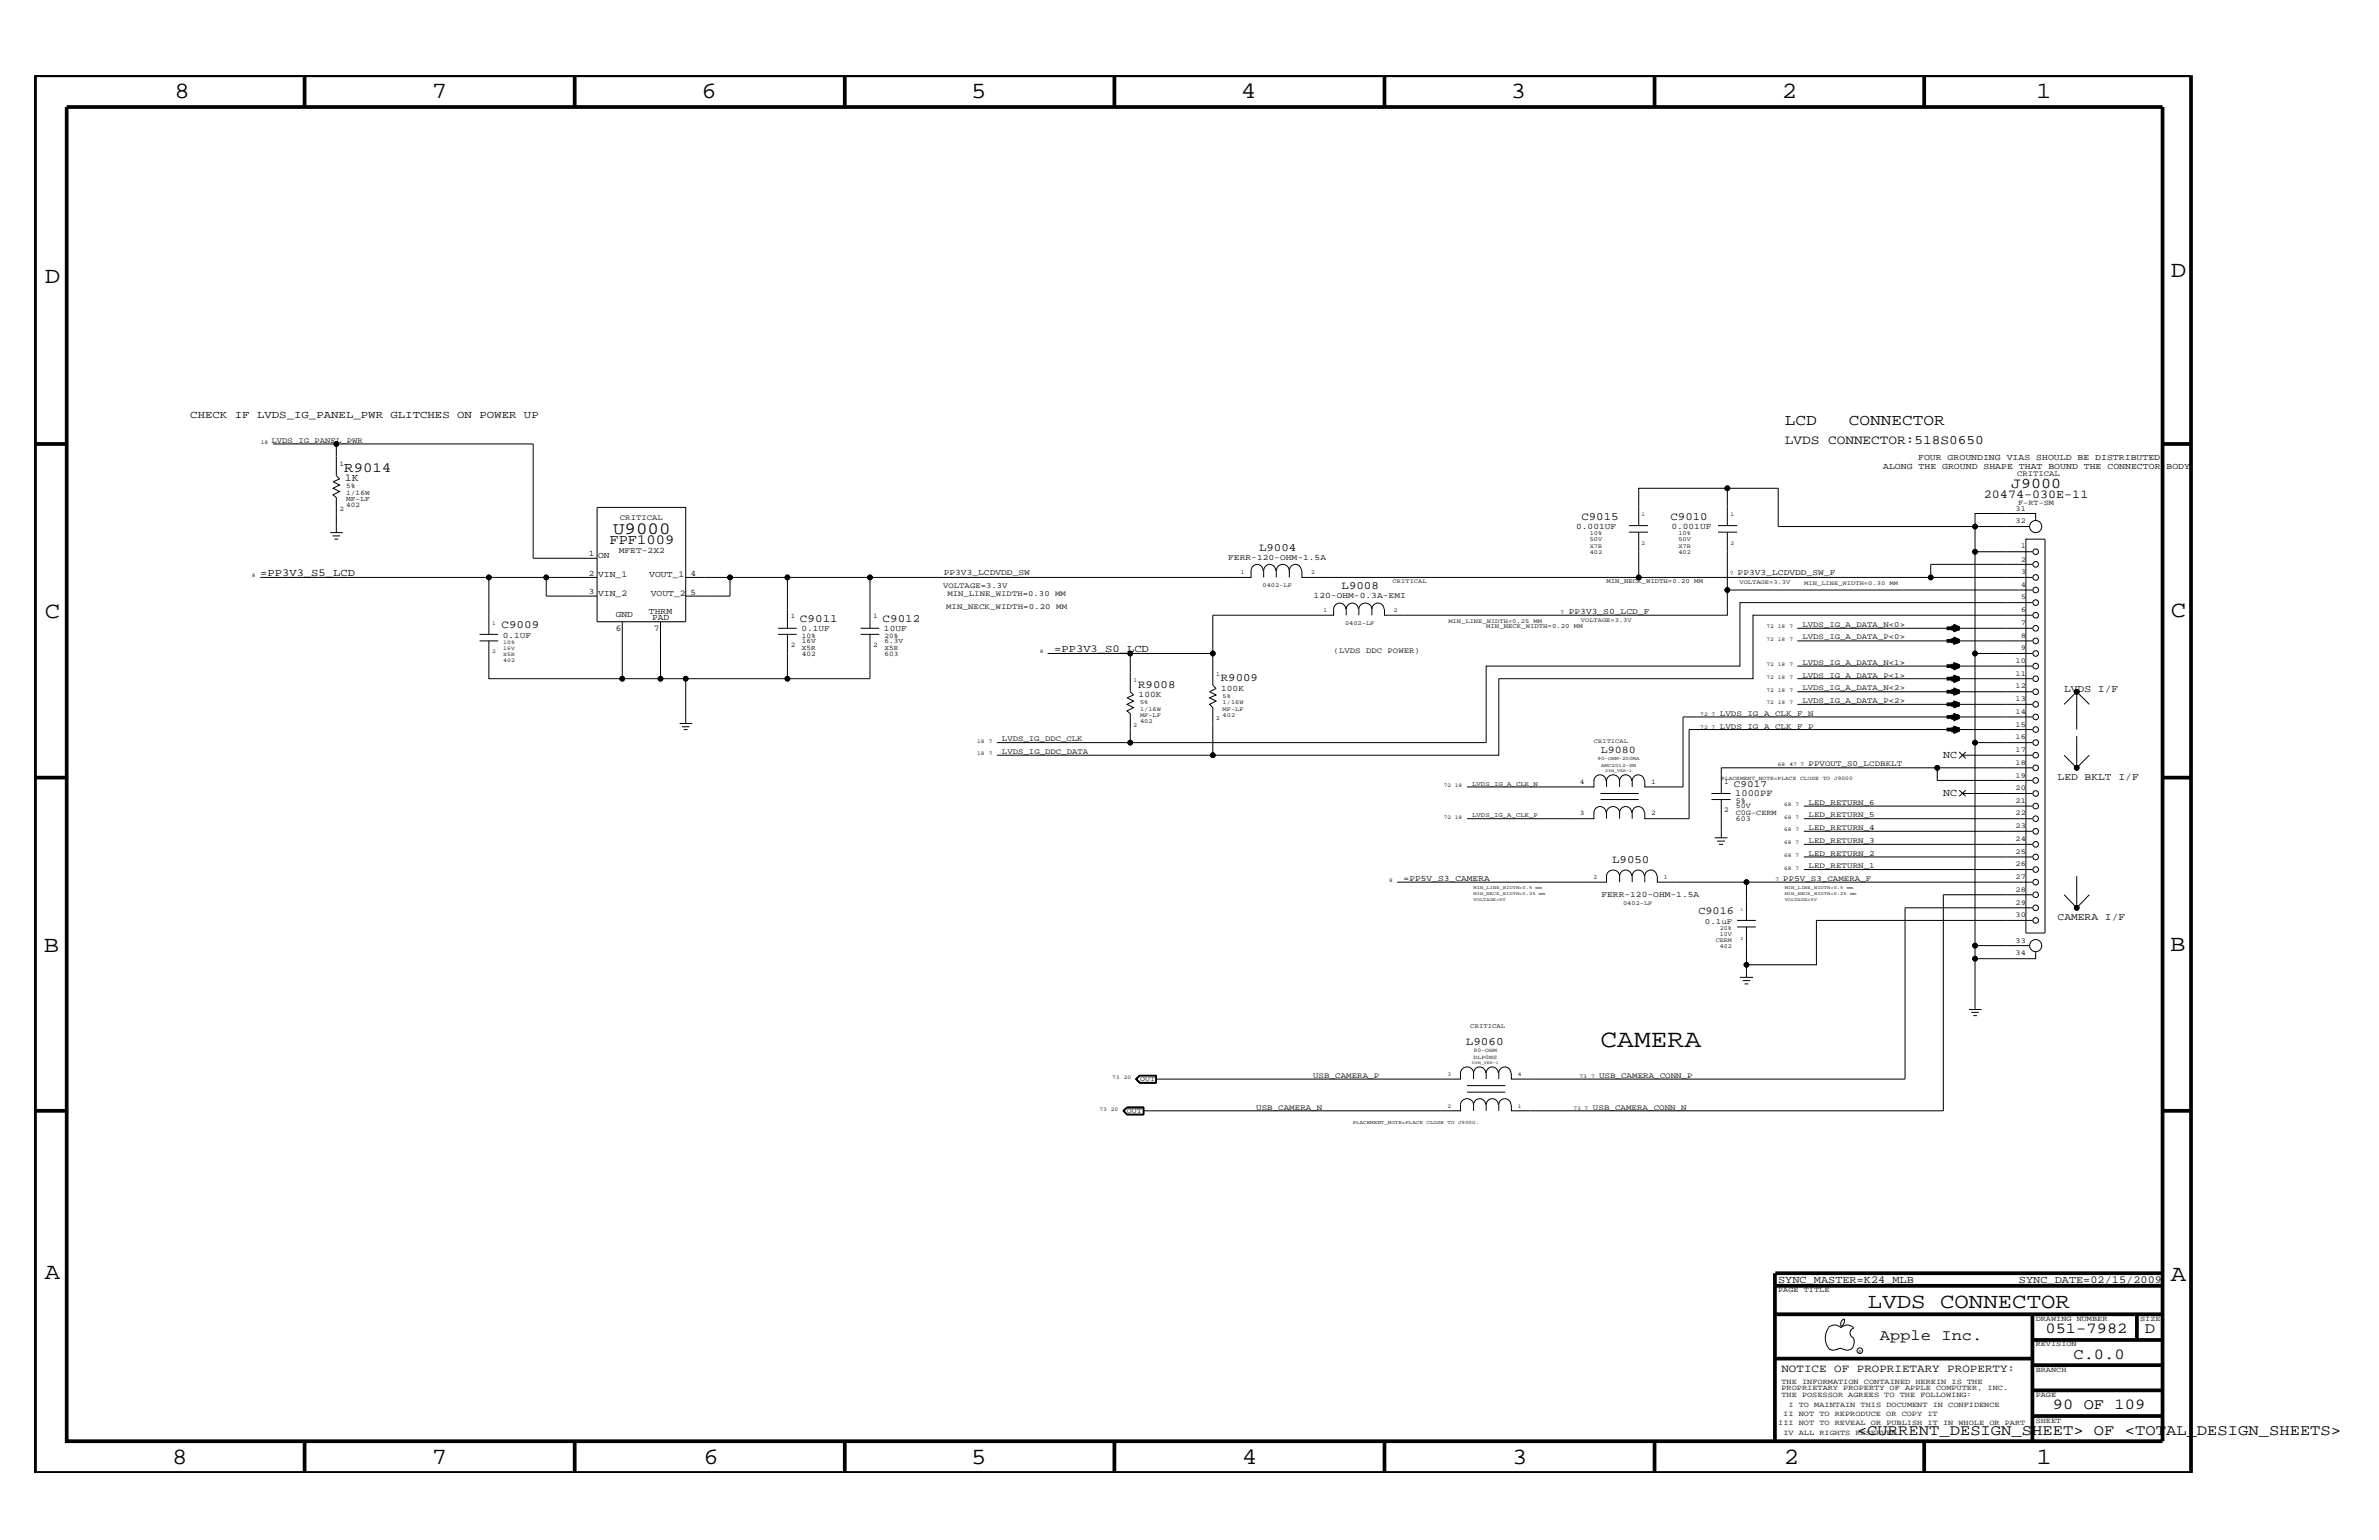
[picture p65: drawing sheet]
<svg xmlns="http://www.w3.org/2000/svg" width="432mm" height="279mm" viewBox="0 0 432 279" stroke-linecap="round" stroke-linejoin="round" font-family="sans-serif">
<defs><g id="words">
<text font-size="4.6" x="290.5" y="190">CAMERA</text>
<g font-size="4.2">
<text x="31.7" y="17.8">8</text>
<text x="78.4" y="17.8">7</text>
<text x="127.3" y="17.8">6</text>
<text x="176.3" y="17.8">5</text>
<text x="225.2" y="17.8">4</text>
<text x="274.2" y="17.8">3</text>
<text x="323.4" y="17.8">2</text>
<text x="369.6" y="17.8">1</text>
<text x="8.1" y="51.3">D</text>
<text x="394" y="50.3">D</text>
<text x="8.1" y="112.1">C</text>
<text x="394" y="111.9">C</text>
<text x="8" y="172.7">B</text>
<text x="393.9" y="172.5">B</text>
<text x="8.1" y="232">A</text>
<text x="394" y="232.4">A</text>
<text x="31.2" y="265.6">8</text>
<text x="78.4" y="265.6">7</text>
<text x="127.7" y="265.6">6</text>
<text x="176.3" y="265.6">5</text>
<text x="225.4" y="265.6">4</text>
<text x="274.5" y="265.6">3</text>
<text x="323.8" y="265.6">2</text>
<text x="369.7" y="265.6">1</text>
</g>
<text font-size="3.9" x="339" y="237.3">LVDS CONNECTOR</text>
<text font-size="3.1" x="111.3" y="96.8">U9000</text>
<g font-size="2.9">
<text x="323.9" y="77.1">LCD</text>
<text x="335.6" y="77.1">CONNECTOR</text>
</g>
<g font-size="2.8">
<text x="341.2" y="243.1">Apple Inc.</text>
<text x="371.3" y="241.9">051-7982</text>
<text x="389.3" y="241.9">D</text>
<text x="376.3" y="246.5">C.0.0</text>
<text x="372.6" y="255.7">90 OF 109</text>
<text x="337.1" y="260.4">&lt;CURRENT_DESIGN_SHEET&gt; OF &lt;TOTAL_DESIGN_SHEETS&gt;</text>
</g>
<text font-size="2.7" x="365" y="88.5">J9000</text>
<g font-size="2.5">
<text x="62.5" y="85.6">R9014</text>
<text x="110.6" y="98.7">FPF1009</text>
</g>
<text font-size="2.4" x="323.9" y="80.5">LVDS CONNECTOR:518S0650</text>
<text font-size="2.2" x="360.1" y="90.3">20474-030E-11</text>
<g font-size="2">
<text x="287" y="94.3">C9015</text>
<text x="303.2" y="94.3">C9010</text>
<text x="228.5" y="100">L9004</text>
<text x="243.5" y="106.9">L9008</text>
<text x="91" y="114">C9009</text>
<text x="145.2" y="112.8">C9011</text>
<text x="160.2" y="112.8">C9012</text>
<text x="206.6" y="124.8">R9008</text>
<text x="221.6" y="123.6">R9009</text>
<text x="292.6" y="156.5">L9050</text>
<text x="266.1" y="189.7">L9060</text>
<text x="323.3" y="248.9">NOTICE OF PROPRIETARY PROPERTY:</text>
</g>
<g font-size="1.9">
<text x="34.5" y="75.9">CHECK IF LVDS_IG_PANEL_PWR GLITCHES ON POWER UP</text>
<text x="62.6" y="87.3">1K</text>
<text x="47.2" y="104.5">=PP3V3_S5_LCD</text>
<text x="191.3" y="118.3">=PP3V3_S0_LCD</text>
<text x="374.6" y="125.5">LVDS I/F</text>
<text x="290.5" y="136.7">L9080</text>
<text x="352.7" y="137.6">NC</text>
<text x="373.5" y="141.6">LED BKLT I/F</text>
<text x="352.7" y="144.5">NC</text>
<text x="308.3" y="165.8">C9016</text>
<text x="373.5" y="167">CAMERA I/F</text>
<text x="322.7" y="232.7">SYNC_MASTER=K24_MLB</text>
<text x="366.4" y="232.7">SYNC_DATE=02/15/2009</text>
</g>
<text font-size="1.8" x="314.7" y="142.8">C9017</text>
<text font-size="1.7" x="315" y="144.5">1000PF</text>
<g font-size="1.6">
<text x="348.1" y="83.4">FOUR GROUNDING VIAS SHOULD BE DISTRIBUTED</text>
<text x="341.8" y="85.1">ALONG THE GROUND SHAPE THAT BOUND THE CONNECTOR BODY</text>
<text x="108.5" y="101.3">ON</text>
<text x="108.5" y="104.8">VIN_1</text>
<text x="117.9" y="104.8">VOUT_1</text>
<text x="108.5" y="108.1">VIN_2</text>
<text x="111.8" y="112">GND</text>
<text x="117.8" y="111.4">THRM</text>
<text x="118.1" y="108.1">VOUT_2</text>
<text x="118.4" y="112.6">PAD</text>
<text x="111.8" y="114.4">6</text>
<text x="118.7" y="114.4">7</text>
</g>
<g font-size="1.5">
<text x="286.1" y="96">0.001UF</text>
<text x="303.4" y="96">0.001UF</text>
<text x="106.8" y="101">1</text>
<text x="112.3" y="100.3">MFET-2X2</text>
<text x="222.9" y="101.6">FERR-120-OHM-1.5A</text>
<text x="106.8" y="104.4">2</text>
<text x="106.8" y="107.8">3</text>
<text x="125.3" y="104.5">4</text>
<text x="125.3" y="108">5</text>
<text x="171.3" y="104.3">PP3V3_LCDVDD_SW</text>
<text x="315.4" y="104.3">PP3V3_LCDVDD_SW_F</text>
<text x="238.4" y="108.6">120-OHM-0.3A-EMI</text>
<text x="284.7" y="111.4">PP3V3_S0_LCD_F</text>
<text x="91.3" y="115.7">0.1UF</text>
<text x="145.5" y="114.5">0.1UF</text>
<text x="160.4" y="114.5">10UF</text>
<text x="221.7" y="125.3">100K</text>
<text x="206.7" y="126.5">100K</text>
<text x="254.8" y="159.8">=PP5V_S3_CAMERA</text>
<text x="290.7" y="162.8">FERR-120-OHM-1.5A</text>
</g>
<g font-size="1.4">
<text x="49.3" y="80.3">LVDS_IG_PANEL_PWR</text>
<text x="366.1" y="86.3">CRITICAL</text>
<text x="112.5" y="94.3">CRITICAL</text>
<text x="365.8" y="92.7">31</text>
<text x="365.8" y="94.9">32</text>
<text x="366.3" y="91.6">F-RT-SM</text>
<text x="366.9" y="99.5">1</text>
<text x="366.9" y="101.9">2</text>
<text x="171.2" y="106.7">VOLTAGE=3.3V</text>
<text x="366.9" y="104.2">3</text>
<text x="366.9" y="106.5">4</text>
<text x="171.7" y="110.5">MIN_NECK_WIDTH=0.20 MM</text>
<text x="172" y="108.1">MIN_LINE_WIDTH=0.30 MM</text>
<text x="327.2" y="113.7">LVDS_IG_A_DATA_N&lt;0&gt;</text>
<text x="366.9" y="108.7">5</text>
<text x="366.9" y="111.1">6</text>
<text x="366.9" y="113.4">7</text>
<text x="242.1" y="118.6">(LVDS DDC POWER)</text>
<text x="327.2" y="116">LVDS_IG_A_DATA_P&lt;0&gt;</text>
<text x="366.9" y="115.7">8</text>
<text x="366.9" y="118">9</text>
<text x="327.2" y="125.3">LVDS_IG_A_DATA_N&lt;2&gt;</text>
<text x="327.2" y="120.7">LVDS_IG_A_DATA_N&lt;1&gt;</text>
<text x="327.2" y="123">LVDS_IG_A_DATA_P&lt;1&gt;</text>
<text x="365.8" y="120.3">10</text>
<text x="365.8" y="122.6">11</text>
<text x="365.8" y="124.9">12</text>
<text x="312.2" y="129.8">LVDS_IG_A_CLK_F_N</text>
<text x="327.2" y="127.5">LVDS_IG_A_DATA_P&lt;2&gt;</text>
<text x="365.8" y="127.2">13</text>
<text x="365.8" y="129.5">14</text>
<text x="365.8" y="131.9">15</text>
<text x="181.9" y="134.5">LVDS_IG_DDC_CLK</text>
<text x="181.9" y="136.8">LVDS_IG_DDC_DATA</text>
<text x="312.2" y="132.2">LVDS_IG_A_CLK_F_P</text>
<text x="365.8" y="134.1">16</text>
<text x="365.8" y="136.4">17</text>
<text x="312.9" y="142.2">1</text>
<text x="328.3" y="139.1">PPVOUT_S0_LCDBKLT</text>
<text x="365.8" y="138.7">18</text>
<text x="365.8" y="141.1">19</text>
<text x="365.8" y="143.4">20</text>
<text x="312.9" y="147.3">2</text>
<text x="315" y="145.7">5%</text>
<text x="315" y="146.7">50V</text>
<text x="315" y="147.9">C0G-CERM</text>
<text x="315" y="149">603</text>
<text x="328.3" y="148.3">LED_RETURN_5</text>
<text x="328.3" y="146">LED_RETURN_6</text>
<text x="365.8" y="145.7">21</text>
<text x="365.8" y="147.9">22</text>
<text x="328.3" y="150.7">LED_RETURN_4</text>
<text x="328.3" y="152.9">LED_RETURN_3</text>
<text x="328.3" y="155.2">LED_RETURN_2</text>
<text x="365.8" y="150.2">23</text>
<text x="365.8" y="152.6">24</text>
<text x="365.8" y="154.9">25</text>
<text x="323.7" y="159.8">PP5V_S3_CAMERA_F</text>
<text x="328.3" y="157.5">LED_RETURN_1</text>
<text x="365.8" y="157.2">26</text>
<text x="365.8" y="159.5">27</text>
<text x="365.8" y="161.8">28</text>
<text x="309.5" y="167.6">0.1uF</text>
<text x="365.8" y="164.1">29</text>
<text x="365.8" y="166.4">30</text>
<text x="365.8" y="171.1">33</text>
<text x="365.8" y="173.3">34</text>
<text x="206.9" y="196.1">OUT</text>
<text x="238.3" y="195.6">USB_CAMERA_P</text>
<text x="290.2" y="195.6">USB_CAMERA_CONN_P</text>
<text x="204.6" y="201.9">OUT</text>
<text x="228" y="201.4">USB_CAMERA_N</text>
<text x="289.1" y="201.4">USB_CAMERA_CONN_N</text>
<text x="322.7" y="234.4">PAGE TITLE</text>
<text x="369.5" y="239.6">DRAWING NUMBER</text>
<text x="388.5" y="239.6">SIZE</text>
<text x="369.5" y="244.2">REVISION</text>
<text x="323.3" y="251.1">THE INFORMATION CONTAINED HEREIN IS THE</text>
<text x="369.5" y="248.9">BRANCH</text>
<text x="323.3" y="253.4">THE POSESSOR AGREES TO THE FOLLOWING:</text>
<text x="323.3" y="252.3">PROPRIETARY PROPERTY OF APPLE COMPUTER, INC.</text>
<text x="323.7" y="256.9">II NOT TO REPRODUCE OR COPY IT</text>
<text x="324.6" y="255.2">I TO MAINTAIN THIS DOCUMENT IN CONFIDENCE</text>
<text x="369.5" y="253.4">PAGE</text>
<text x="322.7" y="258.6">III NOT TO REVEAL OR PUBLISH IT IN WHOLE OR PART</text>
<text x="323.7" y="260.4">IV ALL RIGHTS RESERVED</text>
<text x="369.5" y="258.1">SHEET</text>
</g>
<g font-size="1.3">
<text x="61.6" y="84.5">1</text>
<text x="62.8" y="88.6">5%</text>
<text x="62.8" y="89.8">1/16W</text>
<text x="61.6" y="92.7">2</text>
<text x="62.8" y="92.1">402</text>
<text x="62.8" y="90.9">MF-LF</text>
<text x="143.5" y="112.2">1</text>
<text x="158.5" y="112.2">1</text>
<text x="143.5" y="117.4">2</text>
<text x="145.5" y="116.7">16V</text>
<text x="145.5" y="119">402</text>
<text x="145.5" y="117.9">X5R</text>
<text x="145.5" y="115.7">10%</text>
<text x="158.5" y="117.4">2</text>
<text x="160.5" y="119">603</text>
<text x="160.5" y="117.9">X5R</text>
<text x="160.5" y="116.7">6.3V</text>
<text x="160.5" y="115.7">20%</text>
<text x="286.8" y="142.2">4</text>
<text x="299.7" y="142.2">1</text>
<text x="286.8" y="147.9">3</text>
<text x="299.7" y="147.9">2</text>
</g>
<g font-size="1.2">
<text x="291.6" y="105.9">MIN_NECK_WIDTH=0.20 MM</text>
<text x="269.7" y="114">MIN_NECK_WIDTH=0.20 MM</text>
<text x="267.2" y="142.5">LVDS_IG_A_CLK_N</text>
<text x="267.2" y="148.3">LVDS_IG_A_CLK_P</text>
<text x="266.9" y="186.5">CRITICAL</text>
</g>
<g font-size="1.1">
<text x="288.5" y="100.4">402</text>
<text x="288.5" y="97.1">10%</text>
<text x="288.5" y="99.3">X7R</text>
<text x="288.5" y="98.2">50V</text>
<text x="304.6" y="98.2">50V</text>
<text x="304.6" y="97.1">10%</text>
<text x="304.6" y="99.3">X7R</text>
<text x="304.6" y="100.4">402</text>
<text x="225.2" y="104.2">1</text>
<text x="229.2" y="106.5">0402-LF</text>
<text x="238" y="104.2">2</text>
<text x="252.8" y="105.9">CRITICAL</text>
<text x="315.7" y="106">VOLTAGE=3.3V</text>
<text x="327.5" y="106.1">MIN_LINE_WIDTH=0.30</text>
<text x="343" y="106.1">MM</text>
<text x="240.2" y="111.1">1</text>
<text x="244.1" y="113.5">0402-LF</text>
<text x="253" y="111.1">2</text>
<text x="262.9" y="113.1">MIN_LINE_WIDTH=0.25</text>
<text x="278.4" y="113.1">MM</text>
<text x="286.9" y="112.9">VOLTAGE=3.3V</text>
<text x="205.7" y="123.7">1</text>
<text x="220.7" y="122.6">1</text>
<text x="205.7" y="131.9">2</text>
<text x="206.9" y="129">1/16W</text>
<text x="206.9" y="130.1">MF-LF</text>
<text x="206.9" y="127.8">5%</text>
<text x="206.9" y="131.3">402</text>
<text x="220.7" y="130.7">2</text>
<text x="221.9" y="126.6">5%</text>
<text x="221.9" y="129">MF-LF</text>
<text x="221.9" y="127.8">1/16W</text>
<text x="221.9" y="130.1">402</text>
<text x="289.3" y="134.7">CRITICAL</text>
<text x="289.2" y="159.5">2</text>
<text x="302" y="159.5">1</text>
<text x="294.6" y="164.2">0402-LF</text>
<text x="311.4" y="170.9">CERM</text>
<text x="312.2" y="172.1">402</text>
<text x="312.2" y="168.7">20%</text>
<text x="312.2" y="169.8">10V</text>
</g>
<g font-size="1">
<text x="47.3" y="80.5">18</text>
<text x="297.9" y="93.7">1</text>
<text x="314.1" y="93.7">1</text>
<text x="297.9" y="98.8">2</text>
<text x="314.1" y="98.8">2</text>
<text x="45.7" y="104.8">8</text>
<text x="313.9" y="104.3">7</text>
<text x="89.3" y="113.4">1</text>
<text x="283.2" y="111.4">7</text>
<text x="320.6" y="114">72 18</text>
<text x="324.8" y="114">7</text>
<text x="89.3" y="118.6">2</text>
<text x="91.4" y="116.9">10%</text>
<text x="91.4" y="117.9">16V</text>
<text x="91.4" y="119">X5R</text>
<text x="188.7" y="118.6">8</text>
<text x="320.6" y="116.3">72 18</text>
<text x="324.8" y="116.3">7</text>
<text x="91.4" y="120.2">402</text>
<text x="320.6" y="125.5">72 18</text>
<text x="320.6" y="120.8">72 18</text>
<text x="320.6" y="123.1">72 18</text>
<text x="324.8" y="125.5">7</text>
<text x="324.8" y="120.8">7</text>
<text x="324.8" y="123.1">7</text>
<text x="308.6" y="129.8">72 7</text>
<text x="320.6" y="127.8">72 18</text>
<text x="324.8" y="127.8">7</text>
<text x="177.4" y="137">18</text>
<text x="177.4" y="134.7">18</text>
<text x="179.5" y="137">7</text>
<text x="179.5" y="134.7">7</text>
<text x="308.6" y="132.2">72 7</text>
<text x="262" y="142.8">72 18</text>
<text x="312.4" y="141.6">PLACEMENT_NOTE=PLACE CLOSE TO J9000</text>
<text x="322.7" y="139.1">68</text>
<text x="324.8" y="139.1">47 7</text>
<text x="262" y="148.5">72 18</text>
<text x="323.9" y="148.5">68 7</text>
<text x="323.9" y="146.2">68 7</text>
<text x="323.9" y="150.8">68 7</text>
<text x="323.9" y="153.2">68 7</text>
<text x="323.9" y="155.5">68 7</text>
<text x="252.1" y="160">8</text>
<text x="322.2" y="159.8">7</text>
<text x="323.9" y="157.8">68 7</text>
<text x="267.5" y="191">90-OHM</text>
<text x="201.8" y="195.8">73</text>
<text x="204" y="195.8">20</text>
<text x="262.7" y="195.2">3</text>
<text x="267.5" y="192.2">DLP0NS</text>
<text x="275.5" y="195.2">4</text>
<text x="286.7" y="195.6">73</text>
<text x="288.8" y="195.6">7</text>
<text x="199.6" y="201.5">73 20</text>
<text x="262.7" y="201">2</text>
<text x="275.5" y="201">1</text>
<text x="285.6" y="201.4">73 7</text>
</g>
<g font-size=".9">
<text x="290" y="138">90-OHM-200MA</text>
<text x="290.6" y="139.2">AMC2012-SM</text>
<text x="245.5" y="203.9">PLACEMENT_NOTE=PLACE CLOSE TO J9000.</text>
<text x="337.3" y="245.4">R</text>
</g>
<g font-size=".8">
<text x="291.3" y="140">SYM_VER-1</text>
<text x="267.5" y="161.2">MIN_LINE_WIDTH=0.5</text>
<text x="278.7" y="161.2">mm</text>
<text x="323.9" y="161.2">MIN_LINE_WIDTH=0.5</text>
<text x="335.2" y="161.2">mm</text>
<text x="267.5" y="163.5">VOLTAGE=5V</text>
<text x="267.5" y="162.3">MIN_NECK_WIDTH=0.25 mm</text>
<text x="315.9" y="165.2">1</text>
<text x="323.9" y="162.3">MIN_NECK_WIDTH=0.25 mm</text>
<text x="323.9" y="163.5">VOLTAGE=5V</text>
<text x="315.9" y="170.5">2</text>
<text x="267.1" y="193.1">SYM_VER-1</text>
</g>
</g></defs>
<g fill="none" stroke="#000" stroke-width=".18">
<path d="M49.5 80.5h11.5M59.9 96.6h2.3M60.4 97.2h1.3M60.7 97.8h.7M61 96.6v-6.3l-.5-.5 1.1-.6-1.1-.6 1.1-.6-1.1-.6 1.1-.5-.6-.6v-5.8h35.8v20.8h11.6M108.4 92.1h16.1v20.7h-16.1zM295.7 96.5h3.4M295.7 95.4h3.4M297.4 96.5v8.3h53M311.8 96.5h3.5M311.8 95.4h3.5M313.5 88.6h-16.1v6.8"/>
<path d="M313.5 96.5v10.5h55.4M367.7 97.8h3.5v71.5h-3.5zM368.3 95.5h-9.8v4.6M369.5 94.3v-1.1h-11v2.3h-35.8v-6.9h-9.2v6.8M47.2 104.8h41.5M87 115.1h3.4M87 116.3h3.4M88.7 116.3v6.8h24.2M99.1 104.8h-10.4v10.3M99.1 104.8h9.3M99.1 104.8v3.3h9.3M112.9 112.8v10.3h7"/>
<path d="M119.9 112.8v10.3h23v-8M124.5 104.8h8v3.3h-8M132.5 104.8h10.4v9.2M141.2 115.1h3.4M141.2 114h3.4M156.2 115.1h3.4M156.2 114h3.4M157.9 104.8v9.2M157.9 115.1v8h-15M190.2 118.6h14.9M220.1 118.6h-15v6.9l.6 .6-1.1 .5 1.1 .6-1.1 .6 1.1 .6-1.1 .6 .5 .5v5.2M229.3 103.6a1.1 1.1 0 0 0-1.1-1.2 1.1 1.1 0 0 0-1.1 1.2v1.2h-84.2"/>
<path d="M231.6 103.6a1.1 1.1 0 0 0-1.1-1.2 1.1 1.1 0 0 0-1.1 1.2v1.2M234 103.6a1.19 1.19 0 0 0-1.2-1.2 1.19 1.19 0 0 0-1.2 1.2v1.2M234 103.6a1.1 1.1 0 0 1 1.1-1.2 1.1 1.1 0 0 1 1.1 1.2M234 103.6v1.2M236.3 103.6v1.2h61.1M244.3 110.5a1.1 1.1 0 0 0-1.1-1.1 1.1 1.1 0 0 0-1.1 1.1v1.1h-22v12.7l.6 .6-1.2 .6 1.2 .6-1.2 .5 1.2 .6-1.2 .6 .6 .6v8.6h51.9v-13.9h46.2v-11.5h50.7M246.5 110.5a1.1 1.1 0 0 0-1.1-1.1 1.1 1.1 0 0 0-1.1 1.1v1.1M249 110.5a1.19 1.19 0 0 0-1.2-1.1 1.19 1.19 0 0 0-1.2 1.1v1.1M249 110.5a1.1 1.1 0 0 1 1.1-1.1 1.1 1.1 0 0 1 1.1 1.1M249 110.5v1.1M313.5 107v4.6h-62.2v-1.1M326.2 114h42.7"/>
<path d="M326.2 116.3h42.7M350.4 104.8h18.5M368.9 118.6h-10.4v16.1M368.9 100.1h-10.4v18.5M368.9 109.3h-53.1v11.5h-46.1v13.9h-88.8M368.9 102.4h-18.5v2.4M123.4 131.3h2.2M123.8 131.9h1.3M124.1 132.4h.7M124.5 123.1v8.2M180.9 137h39.2M326.2 123.1h42.7"/>
<path d="M326.2 120.8h42.7M326.2 127.8h42.7M326.2 125.5h42.7M351.6 139.3v2.3h17.3M355.6 136.4l1.2 1.2M356.2 137h12.7M356.8 136.4l-1.2 1.2M368.9 130.1h-63.4v12.7h-7v-1.2M368.9 132.4h-62.3v16.1h-8.1v-1.2M368.9 134.7h-10.4v36.9M368.9 139.3h-56.5v4.7M374.7 137l2.2 2.3"/>
<path d="M376.9 133.5v5.8l2.3-2.3M376.9 125.5l2.3 2.3M376.9 125.5l-2.2 2.3M376.9 125.5v6.9M289.3 147.3v1.2h-23M289.3 141.6v1.2h-23M289.3 147.4a1.1 1.1 0 0 1 1.1-1.1 1.1 1.1 0 0 1 1.1 1.1M289.3 141.7a1.1 1.1 0 0 1 1.1-1.1 1.1 1.1 0 0 1 1.1 1.1M290.5 144h6.9M290.5 145.1h6.9M291.6 147.4a1.19 1.19 0 0 1 1.2-1.1 1.19 1.19 0 0 1 1.2 1.1 1.1 1.1 0 0 1 1.1-1.1 1.1 1.1 0 0 1 1.1 1.1M291.6 141.7a1.19 1.19 0 0 1 1.2-1.1 1.19 1.19 0 0 1 1.2 1.1 1.1 1.1 0 0 1 1.1-1.1 1.1 1.1 0 0 1 1.1 1.1"/>
<path d="M291.6 141.6v1.2M291.6 147.3v1.2M294 158.9a1.19 1.19 0 0 0-1.2-1.1 1.19 1.19 0 0 0-1.2 1.1v1.1h-38M294 158.9a1.1 1.1 0 0 1 1.1-1.1 1.1 1.1 0 0 1 1.1 1.1M294 141.6v1.2M294 147.3v1.2M294 158.9v1.1M296.2 147.4a1.1 1.1 0 0 1 1.1-1.1 1.1 1.1 0 0 1 1.2 1.1M296.2 141.7a1.1 1.1 0 0 1 1.1-1.1 1.1 1.1 0 0 1 1.2 1.1M296.2 141.6v1.2M296.2 147.3v1.2M298.5 158.9a1.1 1.1 0 0 0-1.2-1.1 1.1 1.1 0 0 0-1.1 1.1v1.1"/>
<path d="M300.7 158.9a1.1 1.1 0 0 0-1.1-1.1 1.1 1.1 0 0 0-1.1 1.1v1.1M300.8 158.9v1.1h16.2M310.6 144h3.5M310.6 145.1h3.5M311.2 152h2.3M311.7 152.6h1.4M312 153.2h.8M312.4 145.1v6.9M327.4 146.2h41.5M327.4 148.5h41.5M327.4 153.2h41.5M327.4 150.8h41.5"/>
<path d="M327.4 157.8h41.5M327.4 155.5h41.5M355.6 143.4l1.2 1.1M356.2 144h12.7M356.8 143.4l-1.2 1.1M376.9 158.9v5.8l2.3-2.4M315.3 167h3.4M315.3 168.2h3.4M315.8 177.3h2.4M316.3 177.9h1.4M316.7 178.5h.6M317 175v2.3"/>
<path d="M358.5 173.9v9.3M368.3 171.6h-9.8v2.3M368.9 164.7h-23.1v31.1h-71.5v-1.1M368.9 162.3h-16.2v39.2h-78.4v-1.1M368.9 167h-39.2v8h-12.7v-6.8M368.9 160h-51.9v7M369.5 172.7v1.2h-11M374.7 162.3l2.2 2.4M206.1 195.8l.7-.7h3.1v1.4h-3.1zM206.8 196.5h3.1M206.8 195.1l-.6 .7 .6 .7M206.8 196.5l-.6-.7 .6-.6h3v1.3"/>
<path d="M206.9 195.2l-.6 .6 .6 .6h2.9M266.3 197h6.9M266.3 198.1h6.9M267.5 194.7a1.19 1.19 0 0 0-1.2-1.1 1.19 1.19 0 0 0-1.2 1.1v1.1h-55.3M267.5 194.7a1.1 1.1 0 0 1 1.1-1.1 1.1 1.1 0 0 1 1.1 1.1M267.5 194.7v1.1M271.9 194.7a1.1 1.1 0 0 0-1.1-1.1 1.1 1.1 0 0 0-1.1 1.1v1.1M274.2 194.7a1.1 1.1 0 0 0-1.1-1.1 1.1 1.1 0 0 0-1.1 1.1v1.1M357.4 183.2h2.3M357.8 183.7h1.4M358.1 184.3h.7M203.8 201.5l.8-.6h3v1.4h-3z"/>
<path d="M204.6 202.2h3M204.6 200.9l-.7 .6 .7 .7M204.6 202.2l-.6-.7 .6-.6h2.9v1.3M207.5 201h-2.9l-.6 .5 .6 .6h2.9M267.5 200.4a1.19 1.19 0 0 0-1.2-1.1 1.19 1.19 0 0 0-1.2 1.1v1.1h-57.6M267.5 200.4a1.1 1.1 0 0 1 1.1-1.1 1.1 1.1 0 0 1 1.1 1.1M267.5 200.4v1.1M271.9 200.4a1.1 1.1 0 0 0-1.1-1.1 1.1 1.1 0 0 0-1.1 1.1v1.1M274.2 200.4a1.1 1.1 0 0 0-1.1-1.1 1.1 1.1 0 0 0-1.1 1.1v1.1M334.7 239.3l.1 .3a1.19 1.19 0 0 1-.6 1.1M334.8 239.3a1.02 1.02 0 0 0-.6 1.3M331.8 240.9a1.61 1.61 0 0 1 2.4 0"/>
<path d="M331.9 241a3.1 3.1 0 0 0 .2 3.9M332.1 244.8l.6 .2 .7-.2M333.4 244.9l.6-.3 .7 .3M334.1 240.9a1.61 1.61 0 0 1 2.3 0M334.6 244.8l.7 .2 .6-.2M336.4 242.8l.2 .6a1.95 1.95 0 0 1-.6 1.4M336.5 240.9a.93 .93 0 0 0-.7 .9 .93 .93 0 0 0 .7 .9"/>
<circle cx="61" cy="80.5" r=".42"/>
<circle cx="313.5" cy="88.6" r=".42"/>
<circle cx="358.5" cy="95.5" r=".42"/>
<circle cx="369.5" cy="95.5" r="1.1"/>
<circle cx="88.7" cy="104.8" r=".42"/>
<circle cx="99.1" cy="104.8" r=".42"/>
<circle cx="132.5" cy="104.8" r=".42"/>
<circle cx="142.9" cy="104.8" r=".42"/>
<circle cx="157.9" cy="104.8" r=".42"/>
<circle cx="205.1" cy="118.6" r=".42"/>
<circle cx="220.1" cy="118.6" r=".42"/>
<circle cx="297.4" cy="104.8" r=".42"/>
<circle cx="313.5" cy="107" r=".42"/>
<circle cx="350.4" cy="104.8" r=".42"/>
<circle cx="358.5" cy="118.6" r=".42"/>
<circle cx="358.5" cy="100.1" r=".42"/>
<circle cx="369.5" cy="118.6" r=".51"/>
<circle cx="369.5" cy="114" r=".51"/>
<circle cx="369.5" cy="109.3" r=".51"/>
<circle cx="369.5" cy="111.6" r=".51"/>
<circle cx="369.5" cy="116.3" r=".51"/>
<circle cx="369.5" cy="100.1" r=".51"/>
<circle cx="369.5" cy="102.4" r=".51"/>
<circle cx="369.5" cy="104.8" r=".51"/>
<circle cx="369.5" cy="107" r=".51"/>
<circle cx="112.9" cy="123.1" r=".42"/>
<circle cx="119.9" cy="123.1" r=".42"/>
<circle cx="124.5" cy="123.1" r=".42"/>
<circle cx="142.9" cy="123.1" r=".42"/>
<circle cx="205.1" cy="134.7" r=".42"/>
<circle cx="220.1" cy="137" r=".42"/>
<circle cx="351.6" cy="139.3" r=".42"/>
<circle cx="358.5" cy="134.7" r=".42"/>
<circle cx="369.5" cy="134.7" r=".51"/>
<circle cx="369.5" cy="130.1" r=".51"/>
<circle cx="369.5" cy="139.3" r=".51"/>
<circle cx="369.5" cy="132.4" r=".51"/>
<circle cx="369.5" cy="127.8" r=".51"/>
<circle cx="369.5" cy="125.5" r=".51"/>
<circle cx="369.5" cy="137" r=".51"/>
<circle cx="369.5" cy="120.8" r=".51"/>
<circle cx="369.5" cy="123.1" r=".51"/>
<circle cx="376.9" cy="139.3" r=".42"/>
<circle cx="376.9" cy="125.5" r=".42"/>
<circle cx="369.5" cy="146.2" r=".51"/>
<circle cx="369.5" cy="141.6" r=".51"/>
<circle cx="369.5" cy="153.2" r=".51"/>
<circle cx="369.5" cy="148.5" r=".51"/>
<circle cx="369.5" cy="155.5" r=".51"/>
<circle cx="369.5" cy="150.8" r=".51"/>
<circle cx="369.5" cy="144" r=".51"/>
<circle cx="369.5" cy="157.8" r=".51"/>
<circle cx="317" cy="175" r=".42"/>
<circle cx="317" cy="160" r=".42"/>
<circle cx="358.5" cy="173.9" r=".42"/>
<circle cx="358.5" cy="171.6" r=".42"/>
<circle cx="369.5" cy="162.3" r=".51"/>
<circle cx="369.5" cy="167" r=".51"/>
<circle cx="369.5" cy="164.7" r=".51"/>
<circle cx="369.5" cy="160" r=".51"/>
<circle cx="369.5" cy="171.6" r="1.1"/>
<circle cx="376.9" cy="164.7" r=".42"/>
<circle cx="337.6" cy="245.1" r=".51"/>
</g>
<g fill="none" stroke="#000" stroke-width=".68" stroke-linecap="butt">
<path d="M6.4 13.7h391.3v253.5h-391.3zM12.1 19.4h380.4v242.1h-380.4zM55.3 13.7v5.7M104.3 13.7v5.7M153.3 13.7v5.7M202.3 13.7v5.7M251.3 13.7v5.7M300.3 13.7v5.7M349.3 13.7v5.7M6.4 80.5h5.7M392.5 80.5h5.2M353.3 114h2.3"/>
<path d="M353.3 116.3h2.3M354.5 113.5l1.1 .5-1.1 .4zM354.5 115.8l1.1 .5-1.1 .4zM354.5 113.6l1.1 .4M354.5 113.8l1.1 .2M354.5 113.7l1.1 .3M354.5 115.9l1.1 .4M354.5 116.1l1.1 .2M354.5 116l1.1 .3M355.6 114l-1.1 .1M355.6 114l-1.1 .3M355.6 114l-1.1 .2"/>
<path d="M355.6 116.3l-1.1 .1M355.6 116.3l-1.1 .3M355.6 116.3l-1.1 .2M353.3 120.8h2.3M353.3 123.1h2.3M353.3 125.5h2.3M353.3 127.8h2.3M353.3 130.1h2.3M353.3 132.4h2.3M354.5 120.4l1.1 .4-1.1 .6zM354.5 122.7l1.1 .4-1.1 .5zM354.5 125l1.1 .5-1.1 .4z"/>
<path d="M354.5 127.4l1.1 .4-1.1 .4zM354.5 129.7l1.1 .4-1.1 .5zM354.5 131.9l1.1 .5-1.1 .5zM354.5 120.5l1.1 .3M354.5 120.8h1.1M354.5 120.7l1.1 .1M354.5 122.8l1.1 .3M354.5 123l1.1 .1M354.5 125.2l1.1 .3M354.5 125.3l1.1 .2M354.5 127.5l1.1 .3M354.5 127.7l1.1 .1"/>
<path d="M354.5 129.7l1.1 .4M354.5 130l1.1 .1M354.5 129.8l1.1 .3M354.5 132l1.1 .4M354.5 132.3l1.1 .1M354.5 132.2l1.1 .2M355.6 120.8l-1.1 .2M355.6 120.8l-1.1 .4M355.6 120.8l-1.1 .3M355.6 123.1l-1.1 .2M355.6 123.1l-1.1 .5M355.6 123.1l-1.1 .3"/>
<path d="M355.6 125.5l-1.1 .1M355.6 125.5l-1.1 .3M355.6 125.5l-1.1 .2M355.6 127.8l-1.1 .1M355.6 127.8l-1.1 .3M355.6 127.8l-1.1 .2M355.6 130.1l-1.1 .1M355.6 130.1l-1.1 .3M355.6 130.1l-1.1 .2M355.6 132.4l-1.1 .1M355.6 132.4l-1.1 .4M355.6 132.4l-1.1 .2"/>
<path d="M6.4 141.1h5.7M392.5 141.1h5.2M6.4 201.5h5.7M392.5 201.5h5.2M322.2 231v30.5M322.2 233.3h70.3M322.2 238.4h70.3M322.2 231h70.3M368.9 238.4v23.1M387.9 238.4v4.7M322.2 246.5h46.7M368.9 256.9h23.6"/>
<path d="M368.9 252.3h23.6M368.9 247.7h23.6M368.9 243.1h23.6M55.3 261.5v5.7M104.3 261.5v5.7M153.3 261.5v5.7M202.3 261.7v5.5M251.3 261.5v5.7M300.3 261.5v5.7M349.3 261.5v5.7"/>
</g>
<g fill="#000">
<circle cx="61" cy="80.5" r=".42"/>
<circle cx="313.5" cy="88.6" r=".42"/>
<circle cx="358.5" cy="95.5" r=".42"/>
<circle cx="88.7" cy="104.8" r=".42"/>
<circle cx="99.1" cy="104.8" r=".42"/>
<circle cx="132.5" cy="104.8" r=".42"/>
<circle cx="142.9" cy="104.8" r=".42"/>
<circle cx="157.9" cy="104.8" r=".42"/>
<circle cx="205.1" cy="118.6" r=".42"/>
<circle cx="220.1" cy="118.6" r=".42"/>
<circle cx="297.4" cy="104.8" r=".42"/>
<circle cx="313.5" cy="107" r=".42"/>
<circle cx="350.4" cy="104.8" r=".42"/>
<circle cx="358.5" cy="118.6" r=".42"/>
<circle cx="358.5" cy="100.1" r=".42"/>
<circle cx="112.9" cy="123.1" r=".42"/>
<circle cx="119.9" cy="123.1" r=".42"/>
<circle cx="124.5" cy="123.1" r=".42"/>
<circle cx="142.9" cy="123.1" r=".42"/>
<circle cx="205.1" cy="134.7" r=".42"/>
<circle cx="220.1" cy="137" r=".42"/>
<circle cx="351.6" cy="139.3" r=".42"/>
<circle cx="358.5" cy="134.7" r=".42"/>
<circle cx="376.9" cy="139.3" r=".42"/>
<circle cx="376.9" cy="125.5" r=".42"/>
<circle cx="317" cy="175" r=".42"/>
<circle cx="317" cy="160" r=".42"/>
<circle cx="358.5" cy="173.9" r=".42"/>
<circle cx="358.5" cy="171.6" r=".42"/>
<circle cx="376.9" cy="164.7" r=".42"/>
</g>
<use href="#words"/>
</svg>
